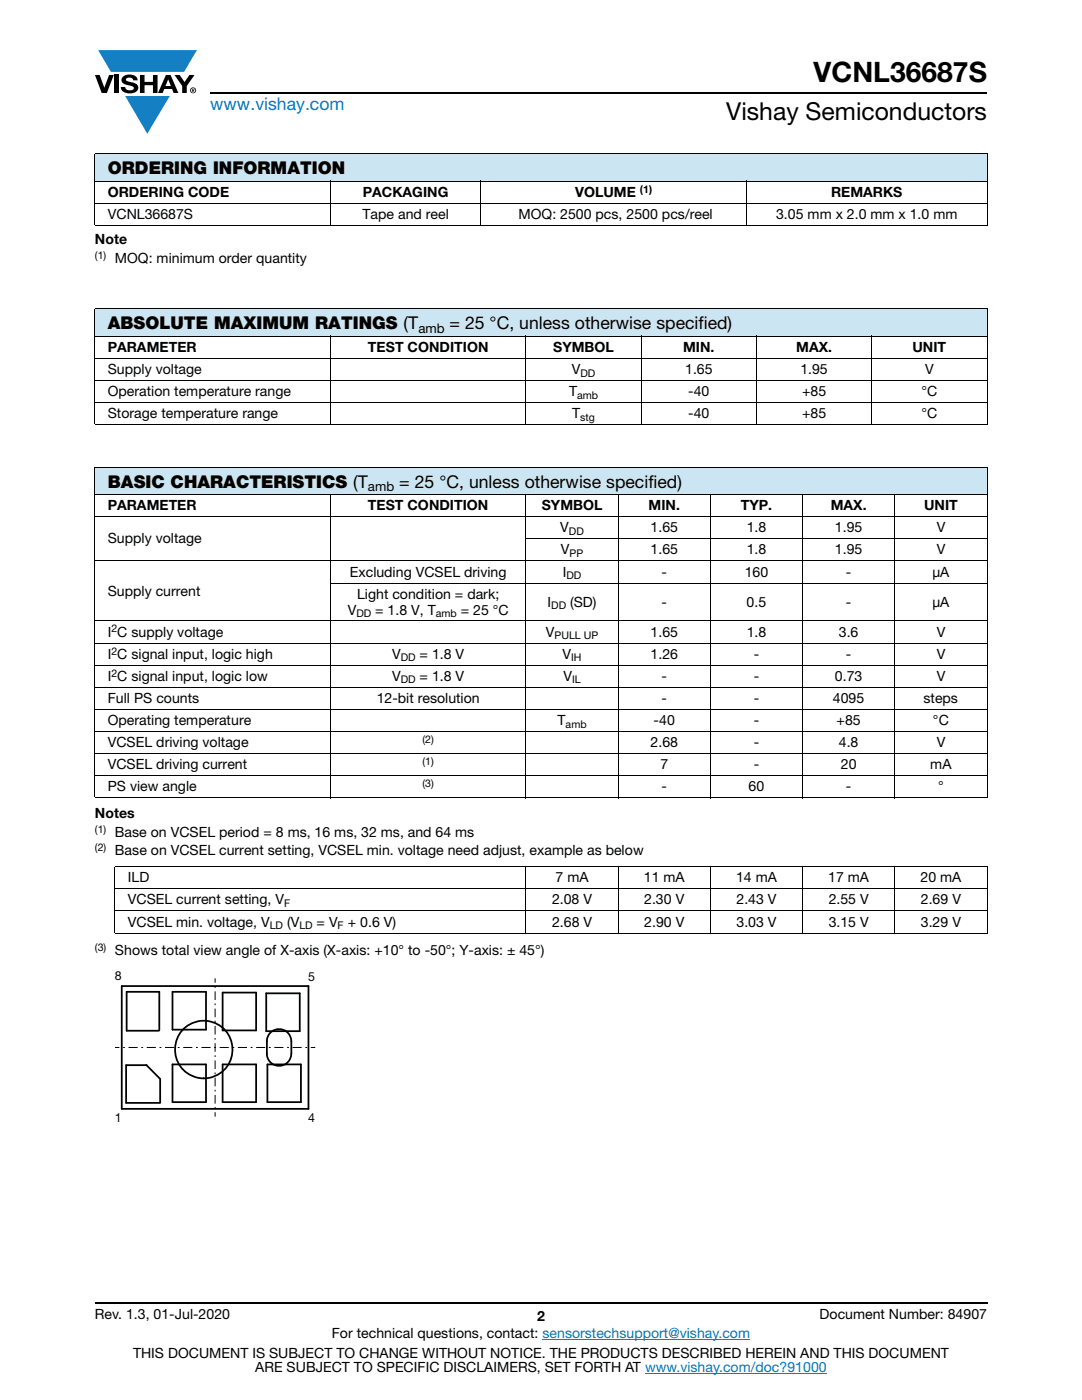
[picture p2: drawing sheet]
<svg xmlns="http://www.w3.org/2000/svg" width="216mm" height="279mm" viewBox="0 0 216 279" stroke-linecap="round" stroke-linejoin="round" font-family="sans-serif">
<defs><g id="words">
<text font-size="5.6" x="162.3" y="16.4">VCNL36687S</text>
<text font-size="4.9" x="144.9" y="24">Vishay Semiconductors</text>
<text font-size="3.5" fill="#007ec4" x="42" y="21.9">www.vishay.com</text>
<g font-size="3.5">
<text x="21.5" y="34.8">ORDERING INFORMATION</text>
<text x="21.5" y="65.7">ABSOLUTE MAXIMUM RATINGS (T</text>
<text x="89.7" y="65.7">= 25 °C, unless otherwise specified)</text>
<text x="21.5" y="97.3">BASIC CHARACTERISTICS (T</text>
<text x="79.7" y="97.3">= 25 °C, unless otherwise specified)</text>
</g>
<g font-size="2.8">
<text x="21.5" y="39.3">ORDERING CODE</text>
<text x="72.4" y="39.3">PACKAGING</text>
<text x="114.8" y="39.3">VOLUME</text>
<text x="165.8" y="39.3">REMARKS</text>
<text x="21.5" y="43.7">VCNL36687S</text>
<text x="72.3" y="43.7">Tape and reel</text>
<text x="103.5" y="43.7">MOQ: 2500 pcs, 2500 pcs/reel</text>
<text x="154.9" y="43.7">3.05 mm x 2.0 mm x 1.0 mm</text>
<text x="18.9" y="48.7">Note</text>
<text x="22.9" y="52.6">MOQ: minimum order quantity</text>
<text x="21.5" y="70.2">PARAMETER</text>
<text x="73.4" y="70.2">TEST CONDITION</text>
<text x="110.4" y="70.2">SYMBOL</text>
<text x="136.3" y="70.2">MIN.</text>
<text x="158.9" y="70.2">MAX.</text>
<text x="182.1" y="70.2">UNIT</text>
<text x="21.5" y="74.6">Supply voltage</text>
<text x="114.1" y="74.6">V</text>
<text x="136.7" y="74.6">1.65</text>
<text x="159.7" y="74.6">1.95</text>
<text x="184.6" y="74.6">V</text>
<text x="21.5" y="79">Operation temperature range</text>
<text x="21.5" y="83.4">Storage temperature range</text>
<text x="113.5" y="79">T</text>
<text x="114.2" y="83.4">T</text>
<text x="137.3" y="79">-40</text>
<text x="137.3" y="83.4">-40</text>
<text x="160" y="79">+85</text>
<text x="160" y="83.4">+85</text>
<text x="183.9" y="79">°C</text>
<text x="183.9" y="83.4">°C</text>
<text x="21.5" y="101.8">PARAMETER</text>
<text x="73.4" y="101.8">TEST CONDITION</text>
<text x="108.1" y="101.8">SYMBOL</text>
<text x="129.4" y="101.8">MIN.</text>
<text x="147.8" y="101.8">TYP.</text>
<text x="165.8" y="101.8">MAX.</text>
<text x="184.4" y="101.8">UNIT</text>
<text x="111.8" y="106.2">V</text>
<text x="129.8" y="106.2">1.65</text>
<text x="149" y="106.2">1.8</text>
<text x="166.6" y="106.2">1.95</text>
<text x="186.9" y="106.2">V</text>
<text x="21.5" y="108.4">Supply voltage</text>
<text x="111.9" y="110.6">V</text>
<text x="129.8" y="110.6">1.65</text>
<text x="149" y="110.6">1.8</text>
<text x="166.6" y="110.6">1.95</text>
<text x="186.9" y="110.6">V</text>
<text x="21.5" y="118.9">Supply current</text>
<text x="69.8" y="115.1">Excluding VCSEL driving</text>
<text x="71.2" y="119.5">Light condition = dark;</text>
<text x="112.3" y="115.1">I</text>
<text x="132" y="115.1">-</text>
<text x="148.6" y="115.1">160</text>
<text x="168.8" y="115.1">-</text>
<text x="186.1" y="115.1">μA</text>
<text x="69.4" y="122.6">V</text>
<text x="74.9" y="122.6">= 1.8 V, T</text>
<text x="91.9" y="122.6">= 25 °C</text>
<text x="109.3" y="121.1">I</text>
<text x="113.7" y="121.1">(SD)</text>
<text x="132" y="121.1">-</text>
<text x="149" y="121.1">0.5</text>
<text x="168.8" y="121.1">-</text>
<text x="186.1" y="121.1">μA</text>
<text x="21.5" y="131.5">I C signal input, logic high</text>
<text x="21.5" y="127">I C supply voltage</text>
<text x="78.3" y="131.5">V</text>
<text x="83.7" y="131.5">= 1.8 V</text>
<text x="108.9" y="127">V</text>
<text x="112.2" y="131.5">V</text>
<text x="129.8" y="127">1.65</text>
<text x="129.8" y="131.5">1.26</text>
<text x="149" y="127">1.8</text>
<text x="150.4" y="131.5">-</text>
<text x="167.4" y="127">3.6</text>
<text x="168.8" y="131.5">-</text>
<text x="186.9" y="127">V</text>
<text x="186.9" y="131.5">V</text>
<text x="21.5" y="135.9">I C signal input, logic low</text>
<text x="78.3" y="135.9">V</text>
<text x="83.7" y="135.9">= 1.8 V</text>
<text x="112.4" y="135.9">V</text>
<text x="132" y="135.9">-</text>
<text x="150.4" y="135.9">-</text>
<text x="166.6" y="135.9">0.73</text>
<text x="186.9" y="135.9">V</text>
<text x="21.5" y="140.3">Full PS counts</text>
<text x="75.2" y="140.3">12-bit resolution</text>
<text x="132" y="140.3">-</text>
<text x="150.4" y="140.3">-</text>
<text x="166.2" y="140.3">4095</text>
<text x="184.3" y="140.3">steps</text>
<text x="21.5" y="149.1">VCSEL driving voltage</text>
<text x="21.5" y="144.7">Operating temperature</text>
<text x="111.3" y="144.7">T</text>
<text x="129.8" y="149.1">2.68</text>
<text x="130.4" y="144.7">-40</text>
<text x="150.4" y="144.7">-</text>
<text x="150.4" y="149.1">-</text>
<text x="166.9" y="144.7">+85</text>
<text x="167.4" y="149.1">4.8</text>
<text x="186.2" y="144.7">°C</text>
<text x="186.9" y="149.1">V</text>
<text x="21.5" y="153.5">VCSEL driving current</text>
<text x="131.8" y="153.5">7</text>
<text x="150.4" y="153.5">-</text>
<text x="167.8" y="153.5">20</text>
<text x="185.6" y="153.5">mA</text>
<text x="21.5" y="157.9">PS view angle</text>
<text x="132" y="157.9">-</text>
<text x="149.4" y="157.9">60</text>
<text x="168.8" y="157.9">-</text>
<text x="187.2" y="157.9">°</text>
<text x="18.9" y="163.2">Notes</text>
<text x="22.9" y="167.1">Base on VCSEL period = 8 ms, 16 ms, 32 ms, and 64 ms</text>
<text x="22.9" y="170.6">Base on VCSEL current setting, VCSEL min. voltage need adjust, example as below</text>
<text x="25.5" y="176.1">ILD</text>
<text x="110.9" y="176.1">7 mA</text>
<text x="128.5" y="176.1">11 mA</text>
<text x="146.9" y="176.1">14 mA</text>
<text x="165.3" y="176.1">17 mA</text>
<text x="183.7" y="176.1">20 mA</text>
<text x="25.5" y="184.9">VCSEL min. voltage, V</text>
<text x="25.5" y="180.5">VCSEL current setting, V</text>
<text x="57.3" y="184.9">(V</text>
<text x="63.2" y="184.9">= V</text>
<text x="69.4" y="184.9">+ 0.6 V)</text>
<text x="110.2" y="180.5">2.08 V</text>
<text x="110.2" y="184.9">2.68 V</text>
<text x="128.5" y="180.5">2.30 V</text>
<text x="128.5" y="184.9">2.90 V</text>
<text x="147" y="180.5">2.43 V</text>
<text x="147" y="184.9">3.03 V</text>
<text x="165.4" y="180.5">2.55 V</text>
<text x="165.4" y="184.9">3.15 V</text>
<text x="183.7" y="180.5">2.69 V</text>
<text x="183.8" y="184.9">3.29 V</text>
<text x="22.9" y="190.5">Shows total view angle of X-axis (X-axis: +10° to -50°; Y-axis: ± 45°)</text>
<text x="18.9" y="263.3">Rev. 1.3, 01-Jul-2020</text>
<text x="107.2" y="263.6">2</text>
<text x="163.6" y="263.3">Document Number: 84907</text>
<text x="66.2" y="267.1">For technical questions, contact: sensorstechsupport@vishay.com</text>
<text x="26.5" y="271">THIS DOCUMENT IS SUBJECT TO CHANGE WITHOUT NOTICE. THE PRODUCTS DESCRIBED HEREIN AND THIS DOCUMENT</text>
<text x="50.9" y="273.8">ARE SUBJECT TO SPECIFIC DISCLAIMERS, SET FORTH AT www.vishay.com/doc?91000</text>
</g>
<g font-size="2.6">
<text x="83.5" y="66.4">amb</text>
<text x="73.4" y="98">amb</text>
</g>
<g font-size="2.5">
<text x="22.9" y="195.7">8</text>
<text x="61.5" y="195.8">5</text>
<text x="22.9" y="224">1</text>
<text x="61.5" y="224">4</text>
</g>
<g font-size="2.1">
<text x="127.7" y="38.5">(1)</text>
<text x="18.9" y="51.7">(1)</text>
<text x="115.8" y="75.1">DD</text>
<text x="115.2" y="79.5">amb</text>
<text x="115.8" y="83.9">stg</text>
<text x="113.5" y="106.7">DD</text>
<text x="113.6" y="111.1">PP</text>
<text x="113" y="115.6">DD</text>
<text x="71.1" y="123.1">DD</text>
<text x="87" y="123.1">amb</text>
<text x="110" y="121.6">DD</text>
<text x="22.2" y="126.2">2</text>
<text x="22.2" y="130.6">2</text>
<text x="80" y="132">DD</text>
<text x="110.6" y="127.6">PULL UP</text>
<text x="114" y="132">IH</text>
<text x="22.2" y="135">2</text>
<text x="80" y="136.4">DD</text>
<text x="114.2" y="136.4">IL</text>
<text x="84.3" y="148.3">(2)</text>
<text x="112.9" y="145.2">amb</text>
<text x="84.3" y="152.7">(1)</text>
<text x="84.3" y="157.1">(3)</text>
<text x="18.9" y="166.2">(1)</text>
<text x="18.9" y="169.8">(2)</text>
<text x="53.8" y="185.4">LD</text>
<text x="56.7" y="181">F</text>
<text x="59.7" y="185.4">LD</text>
<text x="67.4" y="185.4">F</text>
<text x="18.9" y="189.7">(3)</text>
</g>
</g></defs>
<g fill="#147fc3">
<path d="M19.6 10h19.7l-2.6 4.3h-1.1h-13.5z"/>
<path d="M25 19.2h8.9l-4.5 7.5z"/>
</g>
<g fill="#000">
<path d="M18.9 15h1l.9 2.5 1-2.5h.9l-1.4 3.6h-1zM22.9 15h.9v3.6h-.9zM24.6 15.3a2.1 2.1 0 0 1 2.8 .3l.1 .4h-.9a.79 .79 0 0 0-.7-.5 .79 .79 0 0 0-.8 .4l.3 .3 1 .2a1.08 1.08 0 0 1 1.2 1 1.08 1.08 0 0 1-1.1 1.2 1.73 1.73 0 0 1-2.4-1.2h.9a.96 .96 0 0 0 .8 .6 .96 .96 0 0 0 .9-.4 1.31 1.31 0 0 0-1.2-.6 1.03 1.03 0 0 1-1.1-.6 1.03 1.03 0 0 1 .2-1.1zM27.9 15h.9v1.3h1.7v-1.3h.9v3.6h-.9v-1.6h-1.7v1.6h-.9zM34.8 15h1.1l.9 1.4 1-1.4h1l-1.5 2.2v1.4h-.9v-1.4z"/>
<path d="M33.6 15.9l.5 1.3h-1.1zM33.1 15l-1.6 3.6h1l.3-.8h1.5l.3 .8h1l-1.6-3.6z"/>
<path d="M38.4 17.8h.2v.2h-.2zM38.3 17.7v.7h.1v-.3l.4 .3-.2-.3 .2-.2-.1-.2z"/>
<path d="M38.1 18a.46 .46 0 0 1 .9 0 .46 .46 0 0 1-.9 0zM37.9 18a.6 .6 0 0 0 1.2 0 .6 .6 0 0 0-1.2 0z"/>
</g>
<path d="M42 18.6h155M18.9 260h178.1" fill="none" stroke="#000" stroke-width=".36"/>
<path d="M108.2 267.3h41.5M128.7 274h36.3" fill="none" stroke="#007ec4" stroke-width=".2"/>
<path d="M18.9 30.7h178.1v5.5h-178.1z" fill="#cce5f3"/>
<g fill="#fff">
<path d="M18.9 36.2h47.1v4.4h-47.1z"/>
<path d="M66 36.2h29.9v4.4h-29.9z"/>
<path d="M95.9 36.2h53v4.4h-53z"/>
<path d="M148.9 36.2h48.1v4.4h-48.1z"/>
</g>
<g fill="#cce5f3">
<path d="M18.9 61.6h178.1v5.5h-178.1z"/>
<path d="M18.9 93.2h178.1v5.5h-178.1z"/>
</g>
<g fill="none" stroke="#000" stroke-width=".2">
<path d="M18.9 30.7h178.1M18.9 36.2h178.1M18.9 30.8v14.1M66 36.1v9M95.9 36.1v9M148.9 36.1v9M197 30.8v14.1M18.9 40.6h178.1M18.9 45h178.1M18.9 61.6h178.1M18.9 67.1h178.1M18.9 71.5h178.1"/>
<path d="M18.9 75.9h178.1M18.9 61.7v22.9M66 67v17.8M104.9 67v17.8M128 67v17.8M151 67v17.8M173.9 67v17.8M197 61.7v22.9M18.9 80.3h178.1M18.9 84.8h178.1M18.9 93.2h178.1M18.9 98.7h178.1"/>
<path d="M18.9 93.3v65.8M66 98.6v60.7M104.9 98.6v60.7M123.4 98.6v60.7M141.8 98.6v60.7M160.1 98.6v60.7M178.6 98.6v60.7M197 93.3v65.8M18.9 103.1h178.1M18.9 111.9h178.1M65.9 116.4h131.1M104.9 107.5h92.1"/>
<path d="M18.9 123.9h178.1M18.9 128.3h178.1M18.9 132.8h178.1M18.9 137.2h178.1M18.9 141.6h178.1M18.9 146h178.1M18.9 150.4h178.1M18.9 154.8h178.1M18.9 159.2h178.1M22.9 173h174.1M22.9 177.4h174.1M22.9 173.1v13"/>
<path d="M104.9 172.9v13.4M123.4 172.9v13.4M141.8 172.9v13.4M160.1 172.9v13.4M178.6 172.9v13.4M197 173.1v13M22.9 181.8h174.1M22.9 186.2h174.1M42.9 195.2v.9M22.9 209h.9M62 209h.9M42.9 222v.8"/>
</g>
<g fill="none" stroke="#000" stroke-width=".35">
<path d="M24.3 196.8h37.3v24.5h-37.3zM34.4 197.9h6.7v7.6h-6.7zM44.4 198.1h6.7v7.5h-6.7zM53.1 198.2h6.7v7.6h-6.7zM29.2 212.5l2.8 2.8M29.3 212.6h-4.1v7.5h6.7M31.8 205.6v-7.7h-6.5v7.8h6.4M32 215.4v4.7M34.4 212.4h6.7v7.6h-6.7zM44.4 212.4h6.7v7.6h-6.7zM53.3 210.3v-2.5a2.44 2.44 0 0 1 2.4-2.4 2.44 2.44 0 0 1 2.4 2.4v2.5a2.44 2.44 0 0 1-2.4 2.4 2.44 2.44 0 0 1-2.4-2.4M53.4 212.4h6.6v7.6h-6.6z"/>
<circle cx="40.7" cy="209.5" r="5.8"/>
</g>
<path d="M42.9 196.8v.7" fill="none" stroke="#000" stroke-width=".2" stroke-dasharray=".3 .7" stroke-linecap="butt"/>
<path d="M42.9 197.8v23.8" fill="none" stroke="#000" stroke-width=".2" stroke-dasharray="1.7 .7 .3 .7" stroke-linecap="butt"/>
<path d="M61.3 209h-.7" fill="none" stroke="#000" stroke-width=".2" stroke-dasharray=".4 .7" stroke-linecap="butt"/>
<path d="M60.2 209h-36" fill="none" stroke="#000" stroke-width=".2" stroke-dasharray="1.8 .7 .4 .7" stroke-linecap="butt"/>
<use href="#words"/>
</svg>
